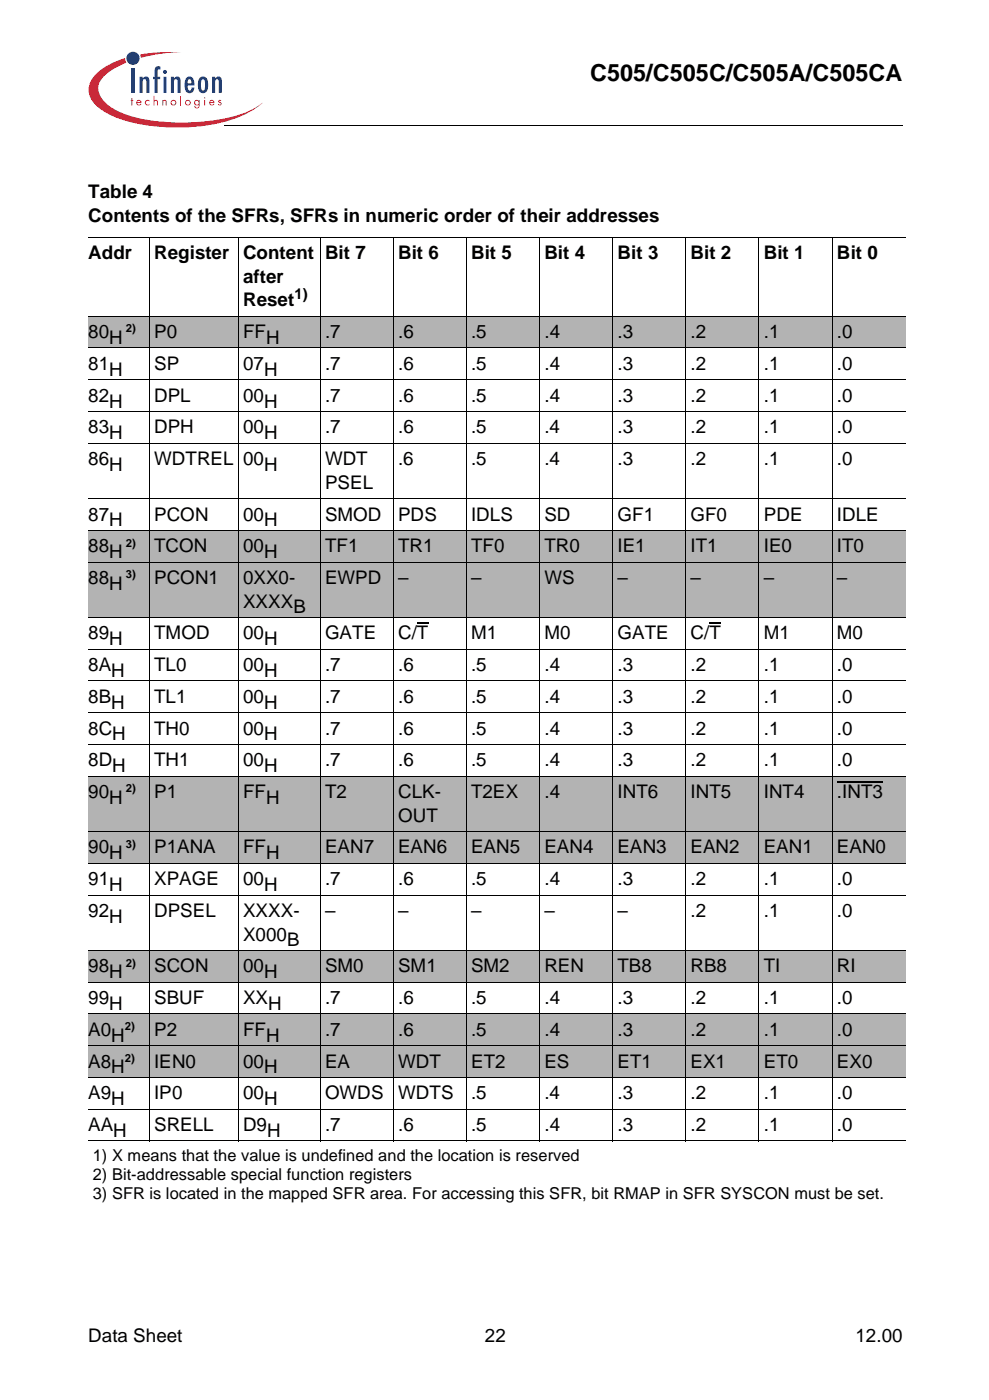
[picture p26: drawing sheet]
<svg xmlns="http://www.w3.org/2000/svg" width="207mm" height="294mm" viewBox="0 0 207 294" stroke-linecap="round" stroke-linejoin="round" font-family="sans-serif">
<defs><g id="words">
<text font-size="4.9" x="123.8" y="17">C505/C505C/C505A/C505CA</text>
<g font-size="3.9">
<text x="18.5" y="41.6">Table 4</text>
<text x="18.5" y="46.5">Contents of the SFRs, SFRs in numeric order of their addresses</text>
<text x="18.5" y="54.5">Addr</text>
<text x="32.3" y="54.5">Register</text>
<text x="51" y="59.4">after</text>
<text x="51" y="54.5">Content</text>
<text x="68.2" y="54.5">Bit 7</text>
<text x="83.5" y="54.5">Bit 6</text>
<text x="98.8" y="54.5">Bit 5</text>
<text x="114.2" y="54.5">Bit 4</text>
<text x="129.5" y="54.5">Bit 3</text>
<text x="144.8" y="54.5">Bit 2</text>
<text x="160.2" y="54.5">Bit 1</text>
<text x="175.5" y="54.5">Bit 0</text>
<text x="51" y="64.3">Reset</text>
<text x="18.5" y="71">80</text>
<text x="32.3" y="71">P0</text>
<text x="51" y="71">FF</text>
<text x="68.2" y="71">.7</text>
<text x="83.5" y="71">.6</text>
<text x="98.8" y="71">.5</text>
<text x="114.2" y="71">.4</text>
<text x="129.5" y="71">.3</text>
<text x="144.8" y="71">.2</text>
<text x="160.2" y="71">.1</text>
<text x="175.5" y="71">.0</text>
<text x="18.5" y="77.7">81</text>
<text x="22.9" y="72.2">H</text>
<text x="32.3" y="77.7">SP</text>
<text x="51" y="77.7">07</text>
<text x="55.8" y="72.2">H</text>
<text x="68.2" y="77.7">.7</text>
<text x="83.5" y="77.7">.6</text>
<text x="98.8" y="77.7">.5</text>
<text x="114.2" y="77.7">.4</text>
<text x="129.5" y="77.7">.3</text>
<text x="144.8" y="77.7">.2</text>
<text x="160.2" y="77.7">.1</text>
<text x="175.5" y="77.7">.0</text>
<text x="22.9" y="78.9">H</text>
<text x="55.4" y="78.9">H</text>
<text x="18.5" y="84.3">82</text>
<text x="22.9" y="85.6">H</text>
<text x="32.3" y="84.3">DPL</text>
<text x="51" y="84.3">00</text>
<text x="55.4" y="85.6">H</text>
<text x="68.2" y="84.3">.7</text>
<text x="83.5" y="84.3">.6</text>
<text x="98.8" y="84.3">.5</text>
<text x="114.2" y="84.3">.4</text>
<text x="129.5" y="84.3">.3</text>
<text x="144.8" y="84.3">.2</text>
<text x="160.2" y="84.3">.1</text>
<text x="175.5" y="84.3">.0</text>
<text x="18.5" y="91">83</text>
<text x="22.9" y="92.2">H</text>
<text x="32.3" y="91">DPH</text>
<text x="51" y="91">00</text>
<text x="55.4" y="92.2">H</text>
<text x="68.2" y="91">.7</text>
<text x="83.5" y="91">.6</text>
<text x="98.8" y="91">.5</text>
<text x="114.2" y="91">.4</text>
<text x="129.5" y="91">.3</text>
<text x="144.8" y="91">.2</text>
<text x="160.2" y="91">.1</text>
<text x="175.5" y="91">.0</text>
<text x="18.5" y="97.6">86</text>
<text x="22.9" y="98.9">H</text>
<text x="32.3" y="97.6">WDTREL 00</text>
<text x="55.4" y="98.9">H</text>
<text x="68.2" y="97.6">WDT</text>
<text x="83.5" y="97.6">.6</text>
<text x="98.8" y="97.6">.5</text>
<text x="114.2" y="97.6">.4</text>
<text x="129.5" y="97.6">.3</text>
<text x="144.8" y="97.6">.2</text>
<text x="160.2" y="97.6">.1</text>
<text x="175.5" y="97.6">.0</text>
<text x="68.2" y="102.6">PSEL</text>
<text x="18.5" y="109.3">87</text>
<text x="22.9" y="110.5">H</text>
<text x="32.3" y="109.3">PCON</text>
<text x="51" y="109.3">00</text>
<text x="55.4" y="110.5">H</text>
<text x="68.2" y="109.3">SMOD</text>
<text x="83.5" y="109.3">PDS</text>
<text x="98.8" y="109.3">IDLS</text>
<text x="114.2" y="109.3">SD</text>
<text x="129.5" y="109.3">GF1</text>
<text x="144.8" y="109.3">GF0</text>
<text x="160.2" y="109.3">PDE</text>
<text x="175.5" y="109.3">IDLE</text>
<text x="18.5" y="115.9">88</text>
<text x="22.9" y="117.2">H</text>
<text x="32.3" y="115.9">TCON</text>
<text x="51" y="115.9">00</text>
<text x="55.4" y="117.2">H</text>
<text x="68.2" y="115.9">TF1</text>
<text x="83.5" y="115.9">TR1</text>
<text x="98.8" y="115.9">TF0</text>
<text x="114.2" y="115.9">TR0</text>
<text x="129.5" y="115.9">IE1</text>
<text x="144.8" y="115.9">IT1</text>
<text x="160.2" y="115.9">IE0</text>
<text x="175.5" y="115.9">IT0</text>
<text x="18.5" y="122.6">88</text>
<text x="22.9" y="123.8">H</text>
<text x="32.3" y="122.6">PCON1</text>
<text x="51" y="122.6">0XX0-</text>
<text x="68.2" y="122.6">EWPD</text>
<text x="83.5" y="122.6">–</text>
<text x="98.8" y="122.6">–</text>
<text x="114.2" y="122.6">WS</text>
<text x="129.5" y="122.6">–</text>
<text x="144.8" y="122.6">–</text>
<text x="160.2" y="122.6">–</text>
<text x="175.5" y="122.6">–</text>
<text x="51" y="127.5">XXXX</text>
<text x="61.5" y="128.7">B</text>
<text x="18.5" y="134.2">89</text>
<text x="22.9" y="135.4">H</text>
<text x="32.3" y="134.2">TMOD</text>
<text x="51" y="134.2">00</text>
<text x="55.4" y="135.4">H</text>
<text x="68.2" y="134.2">GATE</text>
<text x="83.5" y="134.2">C/T</text>
<text x="98.8" y="134.2">M1</text>
<text x="114.2" y="134.2">M0</text>
<text x="129.5" y="134.2">GATE</text>
<text x="144.8" y="134.2">C/T</text>
<text x="160.2" y="134.2">M1</text>
<text x="175.5" y="134.2">M0</text>
<text x="18.5" y="140.9">8A</text>
<text x="23.3" y="142.1">H</text>
<text x="32.3" y="140.9">TL0</text>
<text x="51" y="140.9">00</text>
<text x="55.4" y="142.1">H</text>
<text x="68.2" y="140.9">.7</text>
<text x="83.5" y="140.9">.6</text>
<text x="98.8" y="140.9">.5</text>
<text x="114.2" y="140.9">.4</text>
<text x="129.5" y="140.9">.3</text>
<text x="144.8" y="140.9">.2</text>
<text x="160.2" y="140.9">.1</text>
<text x="175.5" y="140.9">.0</text>
<text x="18.5" y="147.5">8B</text>
<text x="23.3" y="148.8">H</text>
<text x="32.3" y="147.5">TL1</text>
<text x="51" y="147.5">00</text>
<text x="55.4" y="148.8">H</text>
<text x="68.2" y="147.5">.7</text>
<text x="83.5" y="147.5">.6</text>
<text x="98.8" y="147.5">.5</text>
<text x="114.2" y="147.5">.4</text>
<text x="129.5" y="147.5">.3</text>
<text x="144.8" y="147.5">.2</text>
<text x="160.2" y="147.5">.1</text>
<text x="175.5" y="147.5">.0</text>
<text x="18.5" y="154.2">8C</text>
<text x="23.6" y="155.4">H</text>
<text x="32.3" y="154.2">TH0</text>
<text x="51" y="154.2">00</text>
<text x="55.4" y="155.4">H</text>
<text x="68.2" y="154.2">.7</text>
<text x="83.5" y="154.2">.6</text>
<text x="98.8" y="154.2">.5</text>
<text x="114.2" y="154.2">.4</text>
<text x="129.5" y="154.2">.3</text>
<text x="144.8" y="154.2">.2</text>
<text x="160.2" y="154.2">.1</text>
<text x="175.5" y="154.2">.0</text>
<text x="18.5" y="160.9">8D</text>
<text x="32.3" y="160.9">TH1</text>
<text x="51" y="160.9">00</text>
<text x="68.2" y="160.9">.7</text>
<text x="83.5" y="160.9">.6</text>
<text x="98.8" y="160.9">.5</text>
<text x="114.2" y="160.9">.4</text>
<text x="129.5" y="160.9">.3</text>
<text x="144.8" y="160.9">.2</text>
<text x="160.2" y="160.9">.1</text>
<text x="175.5" y="160.9">.0</text>
<text x="18.5" y="167.5">90</text>
<text x="23.6" y="162.1">H</text>
<text x="32.3" y="167.5">P1</text>
<text x="51" y="167.5">FF</text>
<text x="55.4" y="162.1">H</text>
<text x="68.2" y="167.5">T2</text>
<text x="83.5" y="167.5">CLK-</text>
<text x="98.8" y="167.5">T2EX</text>
<text x="114.2" y="167.5">.4</text>
<text x="129.5" y="167.5">INT6</text>
<text x="144.8" y="167.5">INT5</text>
<text x="160.2" y="167.5">INT4</text>
<text x="175.5" y="167.5">.INT3</text>
<text x="22.9" y="168.8">H</text>
<text x="55.8" y="168.8">H</text>
<text x="83.5" y="172.5">OUT</text>
<text x="18.5" y="179.1">90</text>
<text x="32.3" y="179.1">P1ANA</text>
<text x="51" y="179.1">FF</text>
<text x="68.2" y="179.1">EAN7</text>
<text x="83.5" y="179.1">EAN6</text>
<text x="98.8" y="179.1">EAN5</text>
<text x="114.2" y="179.1">EAN4</text>
<text x="129.5" y="179.1">EAN3</text>
<text x="144.8" y="179.1">EAN2</text>
<text x="160.2" y="179.1">EAN1</text>
<text x="175.5" y="179.1">EAN0</text>
<text x="18.5" y="185.8">91</text>
<text x="22.9" y="180.4">H</text>
<text x="32.3" y="185.8">XPAGE</text>
<text x="51" y="185.8">00</text>
<text x="55.8" y="180.4">H</text>
<text x="68.2" y="185.8">.7</text>
<text x="83.5" y="185.8">.6</text>
<text x="98.8" y="185.8">.5</text>
<text x="114.2" y="185.8">.4</text>
<text x="129.5" y="185.8">.3</text>
<text x="144.8" y="185.8">.2</text>
<text x="160.2" y="185.8">.1</text>
<text x="175.5" y="185.8">.0</text>
<text x="22.9" y="187">H</text>
<text x="55.4" y="187">H</text>
<text x="18.5" y="192.5">92</text>
<text x="22.9" y="193.7">H</text>
<text x="32.3" y="192.5">DPSEL</text>
<text x="51" y="197.4">X000</text>
<text x="51" y="192.5">XXXX-</text>
<text x="68.2" y="192.5">–</text>
<text x="83.5" y="192.5">–</text>
<text x="98.8" y="192.5">–</text>
<text x="114.2" y="192.5">–</text>
<text x="129.5" y="192.5">–</text>
<text x="144.8" y="192.5">.2</text>
<text x="160.2" y="192.5">.1</text>
<text x="175.5" y="192.5">.0</text>
<text x="60.2" y="198.6">B</text>
<text x="18.5" y="204.1">98</text>
<text x="22.9" y="205.3">H</text>
<text x="32.3" y="204.1">SCON</text>
<text x="51" y="204.1">00</text>
<text x="55.4" y="205.3">H</text>
<text x="68.2" y="204.1">SM0</text>
<text x="83.5" y="204.1">SM1</text>
<text x="98.8" y="204.1">SM2</text>
<text x="114.2" y="204.1">REN</text>
<text x="129.5" y="204.1">TB8</text>
<text x="144.8" y="204.1">RB8</text>
<text x="160.2" y="204.1">TI</text>
<text x="175.5" y="204.1">RI</text>
<text x="18.5" y="210.7">99</text>
<text x="22.9" y="212">H</text>
<text x="32.3" y="210.7">SBUF</text>
<text x="51" y="210.7">XX</text>
<text x="56.2" y="212">H</text>
<text x="68.2" y="210.7">.7</text>
<text x="83.5" y="210.7">.6</text>
<text x="98.8" y="210.7">.5</text>
<text x="114.2" y="210.7">.4</text>
<text x="129.5" y="210.7">.3</text>
<text x="144.8" y="210.7">.2</text>
<text x="160.2" y="210.7">.1</text>
<text x="175.5" y="210.7">.0</text>
<text x="18.5" y="217.4">A0</text>
<text x="23.3" y="218.7">H</text>
<text x="32.3" y="217.4">P2</text>
<text x="51" y="217.4">FF</text>
<text x="55.8" y="218.7">H</text>
<text x="68.2" y="217.4">.7</text>
<text x="83.5" y="217.4">.6</text>
<text x="98.8" y="217.4">.5</text>
<text x="114.2" y="217.4">.4</text>
<text x="129.5" y="217.4">.3</text>
<text x="144.8" y="217.4">.2</text>
<text x="160.2" y="217.4">.1</text>
<text x="175.5" y="217.4">.0</text>
<text x="18.5" y="224.1">A8</text>
<text x="23.3" y="225.3">H</text>
<text x="32.3" y="224.1">IEN0</text>
<text x="51" y="224.1">00</text>
<text x="55.4" y="225.3">H</text>
<text x="68.2" y="224.1">EA</text>
<text x="83.5" y="224.1">WDT</text>
<text x="98.8" y="224.1">ET2</text>
<text x="114.2" y="224.1">ES</text>
<text x="129.5" y="224.1">ET1</text>
<text x="144.8" y="224.1">EX1</text>
<text x="160.2" y="224.1">ET0</text>
<text x="175.5" y="224.1">EX0</text>
<text x="18.5" y="230.8">A9</text>
<text x="23.3" y="232">H</text>
<text x="32.3" y="230.8">IP0</text>
<text x="51" y="230.8">00</text>
<text x="55.4" y="232">H</text>
<text x="68.2" y="230.8">OWDS</text>
<text x="83.5" y="230.8">WDTS</text>
<text x="98.8" y="230.8">.5</text>
<text x="114.2" y="230.8">.4</text>
<text x="129.5" y="230.8">.3</text>
<text x="144.8" y="230.8">.2</text>
<text x="160.2" y="230.8">.1</text>
<text x="175.5" y="230.8">.0</text>
<text x="18.5" y="237.4">AA</text>
<text x="23.8" y="238.6">H</text>
<text x="32.3" y="237.4">SRELL</text>
<text x="51" y="237.4">D9</text>
<text x="56" y="238.6">H</text>
<text x="68.2" y="237.4">.7</text>
<text x="83.5" y="237.4">.6</text>
<text x="98.8" y="237.4">.5</text>
<text x="114.2" y="237.4">.4</text>
<text x="129.5" y="237.4">.3</text>
<text x="144.8" y="237.4">.2</text>
<text x="160.2" y="237.4">.1</text>
<text x="175.5" y="237.4">.0</text>
<text x="18.5" y="281.7">Data Sheet</text>
<text x="101.7" y="281.7">22</text>
<text x="179.4" y="281.7">12.00</text>
</g>
<g font-size="3.4">
<text x="19.5" y="243.8">1) X means that the value is undefined and the location is reserved</text>
<text x="19.5" y="247.7">2) Bit-addressable special function registers</text>
<text x="19.5" y="251.7">3) SFR is located in the mapped SFR area. For accessing this SFR, bit RMAP in SFR SYSCON must be set.</text>
</g>
<text font-size="3.1" x="61.7" y="62.8">1)</text>
<g font-size="2.4">
<text x="26.4" y="69.8">2)</text>
<text x="26.4" y="114.7">2)</text>
<text x="26.4" y="121.4">3)</text>
<text x="26.4" y="166.3">2)</text>
<text x="26.4" y="177.9">3)</text>
<text x="26.4" y="202.9">2)</text>
<text x="26.2" y="216.3">2)</text>
<text x="26.2" y="222.9">2)</text>
</g>
</g></defs>
<g fill="#c82434">
<path d="M27.6 20.6h.1v.4h.3v.2h-.3v.9h-.1v-.9h-.2z"/>
<path d="M30.6 21.1l.6-.1 .1 .1v.2a.42 .42 0 0 0-.6-.1 .42 .42 0 0 0 0 .7 .42 .42 0 0 0 .7-.1v.2a.6 .6 0 0 1-.9 0 .6 .6 0 0 1 .1-.9z"/>
<path d="M32.2 20.1h.2v1l.3-.1 .4 .2v.9h-.2v-.8l-.2-.2-.3 .3v.7h-.2z"/>
<path d="M34 21h.2v.1l.4-.1h.2l.2 1.1h-.2v-.8l-.3-.2-.2 .3-.1 .7h-.2z"/>
<path d="M37.8 20.1h.2v2h-.2z"/>
<path d="M45.8 21.1a.34 .34 0 0 1 .6 .1h-.4v.2a.4 .4 0 0 1 .5 .3 .4 .4 0 0 1-.3 .5 .4 .4 0 0 1-.5-.3h.5v-.2a.4 .4 0 0 1-.4-.6z"/>
<path d="M29.3 11.4a36.7 36.7 0 0 1 8.8-.4 31.9 31.9 0 0 0-8.5 1.1z"/>
<path d="M20.3 15.4a14.7 14.7 0 0 1 5.9-3.2l.3 1a9.9 9.9 0 0 0-5.7 4.3 4 4 0 0 0 1.7 4.4 20.8 20.8 0 0 0 11.3 3.6 40 40 0 0 0 18.6-2.3l2.6-1.6a19.5 19.5 0 0 1-10.2 4.5 41.7 41.7 0 0 1-20.2-1.3 10 10 0 0 1-5.6-4.2 4.3 4.3 0 0 1 1.3-5.2z"/>
<path d="M28.8 21.3l.3-.2 .4 .3h-.7zM28.7 21.1a.59 .59 0 0 0 .1 .9 .59 .59 0 0 0 .9-.2l-.2-.1-.2 .2a.37 .37 0 0 1-.5-.3h.9a.55 .55 0 0 0-.3-.6 .55 .55 0 0 0-.7 .1z"/>
<path d="M36 21.6a.41 .41 0 0 1 .8 0 .41 .41 0 0 1-.8 0zM35.8 21.6a.6 .6 0 0 0 1.2 0 .6 .6 0 0 0-1.2 0z"/>
<path d="M39 21.6a.41 .41 0 0 1 .8 0 .41 .41 0 0 1-.8 0zM38.8 21.6a.6 .6 0 0 0 1.2 0 .6 .6 0 0 0-1.2 0z"/>
<path d="M40.9 21.5a.4 .4 0 0 1 .8 0 .4 .4 0 0 1-.8 0zM40.9 21.1a.57 .57 0 0 0-.1 .9 .57 .57 0 0 0 .9 0 .44 .44 0 0 1-.1 .4 .44 .44 0 0 1-.5 .1l-.2-.3h-.2a.57 .57 0 0 0 .7 .6 .57 .57 0 0 0 .5-.7v-1.1h-.2v.2l-.4-.2z"/>
<path d="M42.8 21h.2v1.1h-.2zM42.8 20.6a.15 .15 0 0 1 .3 0 .15 .15 0 0 1-.3 0z"/>
<path d="M44.2 21.3l.2-.2 .4 .3h-.7zM44 21.1a.59 .59 0 0 0 .1 .9 .59 .59 0 0 0 .9-.2l-.2-.1-.2 .2a.37 .37 0 0 1-.5-.3h.9a.55 .55 0 0 0-.3-.6 .55 .55 0 0 0-.7 .1z"/>
</g>
<g fill="#18469d">
<path d="M27.6 14.5h.6v5h-.6z"/>
<path d="M29.3 16.1h.6v.4a.78 .78 0 0 1 1.1-.4 .78 .78 0 0 1 .3 1.1v2.3h-.6v-2.6l-.4-.3a.58 .58 0 0 0-.4 .8v2.1h-.6z"/>
<path d="M32.6 14.1a.91 .91 0 0 1 1-.1v.6h-.2l-.3 .3v1.2h.5v.5h-.5v2.9h-.7v-2.9h-.3v-.5h.3v-1.4z"/>
<path d="M35.8 16.1h.7v.4a.78 .78 0 0 1 1-.4 .78 .78 0 0 1 .4 1.1v2.3h-.6l-.1-2.6-.3-.3a.58 .58 0 0 0-.4 .8v2.1h-.7z"/>
<path d="M44.5 16.1h.6v.4a.78 .78 0 0 1 1.1-.4 .78 .78 0 0 1 .3 1.1v2.3h-.6v-2.6l-.4-.3a.58 .58 0 0 0-.4 .8v2.1h-.6z"/>
<path d="M34.3 16.1h.6v3.4h-.6zM34.2 15.1a.42 .42 0 0 1 .8 0 .42 .42 0 0 1-.8 0z"/>
<path d="M39.5 16.7l.2-.1a.73 .73 0 0 1 .4 .9h-.7zM39.3 16.2a2.66 2.66 0 0 0 0 3.3 1.02 1.02 0 0 0 1.1-.1 1.02 1.02 0 0 0 .4-1h-.6l-.2 .5-.2 .1a.97 .97 0 0 1-.4-1.1l1.4-.1a1.54 1.54 0 0 0-1.1-1.7z"/>
<path d="M42.3 16.8l.3-.2a1.27 1.27 0 0 1 .4 1.5l-.1 .7-.3 .2a1.26 1.26 0 0 1-.4-1.5zM41.8 16.5l-.3 1.3a1.24 1.24 0 0 0 .3 1.3 1.24 1.24 0 0 0 1.3 .4 2.56 2.56 0 0 0 0-3.3l-.5-.1-.5 .1z"/>
<circle cx="27.9" cy="12.2" r="1.38"/>
</g>
<path d="M47 26.3v.1zM189.3 26.3l.1 .1z" fill="#000"/>
<path d="M47 26.3h142.3" fill="none" stroke="#000" stroke-width=".21"/>
<g fill="#b3b3b3">
<path d="M18.5 66.4h12.8v6.6h-12.8z"/>
<path d="M31.3 66.4h18.7v6.6h-18.7z"/>
<path d="M50 66.4h17.2v6.6h-17.2z"/>
<path d="M67.2 66.4h15.3v6.6h-15.3z"/>
<path d="M82.5 66.4h15.3v6.6h-15.3z"/>
<path d="M97.8 66.4h15.4v6.6h-15.4z"/>
<path d="M113.2 66.4h15.3v6.6h-15.3z"/>
<path d="M128.5 66.4h15.4v6.6h-15.4z"/>
<path d="M143.9 66.4h15.3v6.6h-15.3z"/>
<path d="M159.2 66.4h15.4v6.6h-15.4z"/>
<path d="M174.6 66.4h15.3v6.6h-15.3z"/>
<path d="M18.5 111.3h12.8v6.7h-12.8z"/>
<path d="M31.3 111.3h18.7v6.7h-18.7z"/>
<path d="M50 111.3h17.2v6.7h-17.2z"/>
<path d="M67.2 111.3h15.3v6.7h-15.3z"/>
<path d="M82.5 111.3h15.3v6.7h-15.3z"/>
<path d="M97.8 111.3h15.4v6.7h-15.4z"/>
<path d="M113.2 111.3h15.3v6.7h-15.3z"/>
<path d="M128.5 111.3h15.4v6.7h-15.4z"/>
<path d="M143.9 111.3h15.3v6.7h-15.3z"/>
<path d="M159.2 111.3h15.4v6.7h-15.4z"/>
<path d="M174.6 111.3h15.3v6.7h-15.3z"/>
<path d="M18.5 118h12.8v11.6h-12.8z"/>
<path d="M31.3 118h18.7v11.6h-18.7z"/>
<path d="M50 118h17.2v11.6h-17.2z"/>
<path d="M67.2 118h15.3v11.6h-15.3z"/>
<path d="M82.5 118h15.3v11.6h-15.3z"/>
<path d="M97.8 118h15.4v11.6h-15.4z"/>
<path d="M113.2 118h15.3v11.6h-15.3z"/>
<path d="M128.5 118h15.4v11.6h-15.4z"/>
<path d="M143.9 118h15.3v11.6h-15.3z"/>
<path d="M159.2 118h15.4v11.6h-15.4z"/>
<path d="M174.6 118h15.3v11.6h-15.3z"/>
</g>
<path d="M87.4 130.8h2.4M148.8 130.8h2.4" fill="none" stroke="#000" stroke-width=".21"/>
<g fill="#b3b3b3">
<path d="M18.5 162.9h12.8v11.7h-12.8z"/>
<path d="M31.3 162.9h18.7v11.7h-18.7z"/>
<path d="M50 162.9h17.2v11.7h-17.2z"/>
<path d="M67.2 162.9h15.3v11.7h-15.3z"/>
<path d="M82.5 162.9h15.3v11.7h-15.3z"/>
<path d="M97.8 162.9h15.4v11.7h-15.4z"/>
<path d="M113.2 162.9h15.3v11.7h-15.3z"/>
<path d="M128.5 162.9h15.4v11.7h-15.4z"/>
<path d="M143.9 162.9h15.3v11.7h-15.3z"/>
<path d="M159.2 162.9h15.4v11.7h-15.4z"/>
<path d="M174.6 162.9h15.3v11.7h-15.3z"/>
</g>
<path d="M175.5 164.1h9.7" fill="none" stroke="#000" stroke-width=".21"/>
<g fill="#b3b3b3">
<path d="M18.5 174.6h12.8v6.6h-12.8z"/>
<path d="M31.3 174.6h18.7v6.6h-18.7z"/>
<path d="M50 174.6h17.2v6.6h-17.2z"/>
<path d="M67.2 174.6h15.3v6.6h-15.3z"/>
<path d="M82.5 174.6h15.3v6.6h-15.3z"/>
<path d="M97.8 174.6h15.4v6.6h-15.4z"/>
<path d="M113.2 174.6h15.3v6.6h-15.3z"/>
<path d="M128.5 174.6h15.4v6.6h-15.4z"/>
<path d="M143.9 174.6h15.3v6.6h-15.3z"/>
<path d="M159.2 174.6h15.4v6.6h-15.4z"/>
<path d="M174.6 174.6h15.3v6.6h-15.3z"/>
<path d="M18.5 199.5h12.8v6.6h-12.8z"/>
<path d="M31.3 199.5h18.7v6.6h-18.7z"/>
<path d="M50 199.5h17.2v6.6h-17.2z"/>
<path d="M67.2 199.5h15.3v6.6h-15.3z"/>
<path d="M82.5 199.5h15.3v6.6h-15.3z"/>
<path d="M97.8 199.5h15.4v6.6h-15.4z"/>
<path d="M113.2 199.5h15.3v6.6h-15.3z"/>
<path d="M128.5 199.5h15.4v6.6h-15.4z"/>
<path d="M143.9 199.5h15.3v6.6h-15.3z"/>
<path d="M159.2 199.5h15.4v6.6h-15.4z"/>
<path d="M174.6 199.5h15.3v6.6h-15.3z"/>
<path d="M18.5 212.8h12.8v6.7h-12.8z"/>
<path d="M31.3 212.8h18.7v6.7h-18.7z"/>
<path d="M50 212.8h17.2v6.7h-17.2z"/>
<path d="M67.2 212.8h15.3v6.7h-15.3z"/>
<path d="M82.5 212.8h15.3v6.7h-15.3z"/>
<path d="M97.8 212.8h15.4v6.7h-15.4z"/>
<path d="M113.2 212.8h15.3v6.7h-15.3z"/>
<path d="M128.5 212.8h15.4v6.7h-15.4z"/>
<path d="M143.9 212.8h15.3v6.7h-15.3z"/>
<path d="M159.2 212.8h15.4v6.7h-15.4z"/>
<path d="M174.6 212.8h15.3v6.7h-15.3z"/>
<path d="M18.5 219.5h12.8v6.7h-12.8z"/>
<path d="M31.3 219.5h18.7v6.7h-18.7z"/>
<path d="M50 219.5h17.2v6.7h-17.2z"/>
<path d="M67.2 219.5h15.3v6.7h-15.3z"/>
<path d="M82.5 219.5h15.3v6.7h-15.3z"/>
<path d="M97.8 219.5h15.4v6.7h-15.4z"/>
<path d="M113.2 219.5h15.3v6.7h-15.3z"/>
<path d="M128.5 219.5h15.4v6.7h-15.4z"/>
<path d="M143.9 219.5h15.3v6.7h-15.3z"/>
<path d="M159.2 219.5h15.4v6.7h-15.4z"/>
<path d="M174.6 219.5h15.3v6.7h-15.3z"/>
</g>
<g fill="none" stroke="#000" stroke-width=".21">
<path d="M18.5 49.8h171.4M31.3 49.8v189.8M50 49.8v189.8M67.2 49.8v189.8M82.5 49.8v189.8M97.8 49.8v189.8M113.2 49.8v189.8M128.5 49.8v189.8M143.9 49.8v189.8M159.2 49.8v189.8M174.6 49.8v189.8M18.5 66.4h171.4"/>
<path d="M18.5 73h171.4M18.5 79.7h171.4M18.5 86.4h171.4M18.5 93h171.4M18.5 104.7h171.4M18.5 111.3h171.4M18.5 118h171.4M18.5 129.6h171.4M18.5 136.2h171.4M18.5 142.9h171.4M18.5 149.6h171.4M18.5 156.3h171.4"/>
<path d="M18.5 162.9h171.4M18.5 174.6h171.4M18.5 181.2h171.4M18.5 187.9h171.4M18.5 199.5h171.4M18.5 206.1h171.4M18.5 212.8h171.4M18.5 219.5h171.4M18.5 226.2h171.4M18.5 232.8h171.4M18.5 239.5h171.4"/>
</g>
<use href="#words"/>
</svg>
